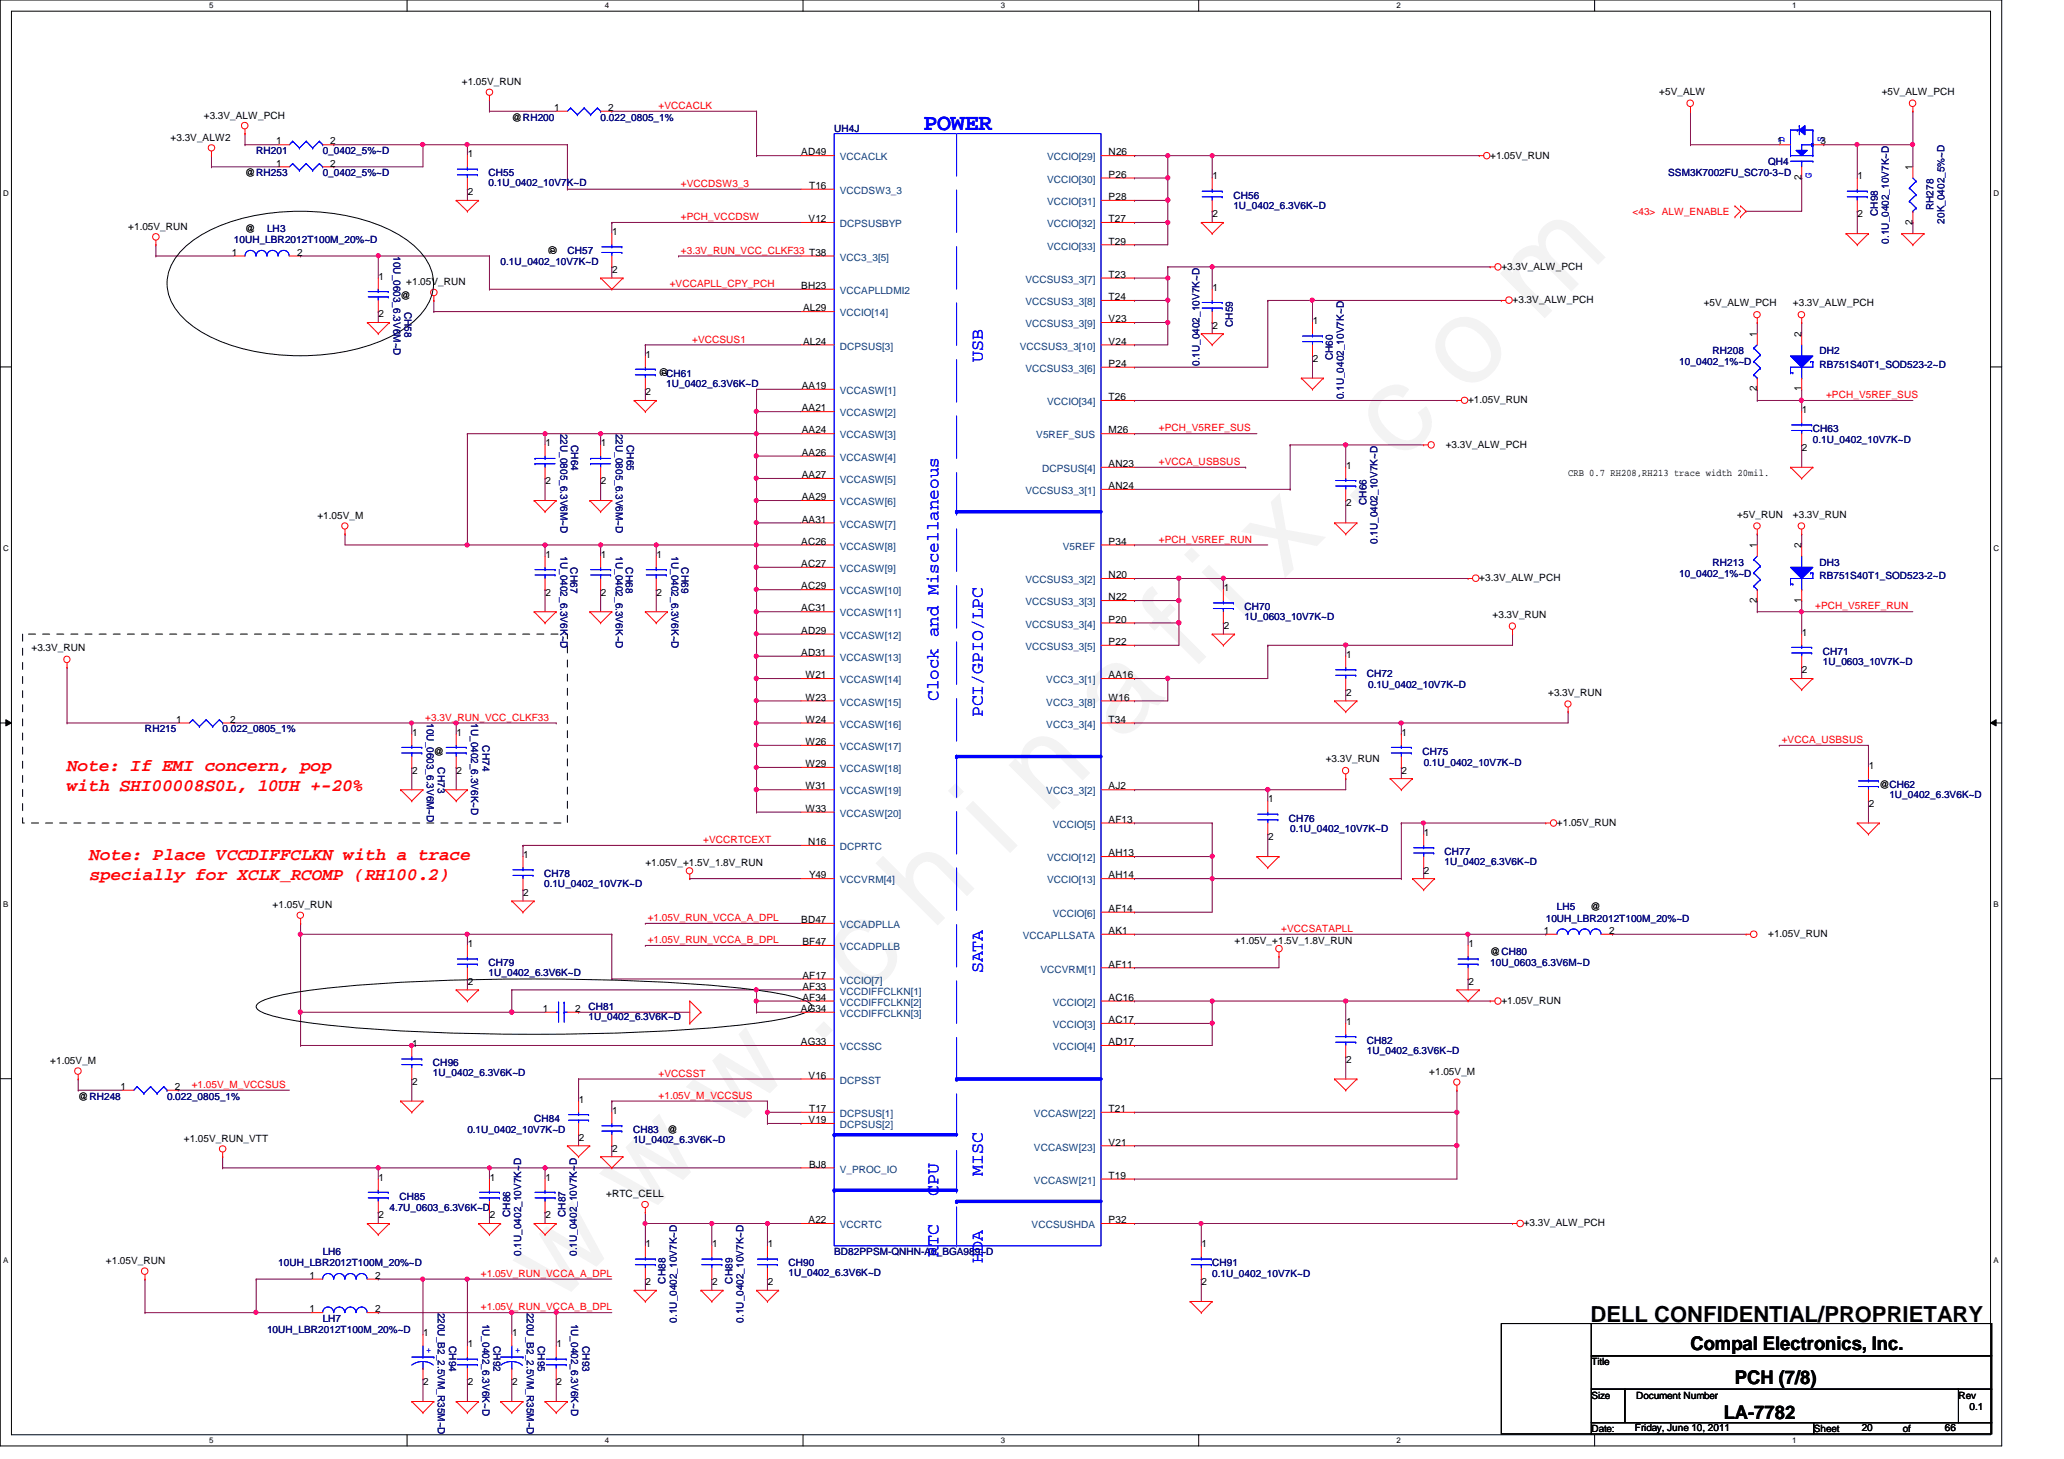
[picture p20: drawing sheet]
<svg xmlns="http://www.w3.org/2000/svg" width="297mm" height="210mm" viewBox="0 0 297 210" stroke-linecap="round" stroke-linejoin="round" font-family="sans-serif">
<defs><g id="words">
<text font-size="17.6" fill="#f0f" x="80.1" y="188" transform="rotate(-45 80.1 188)">w w w . c h i n a f i x . c o m</text>
<text font-size="3.3" fill="#00f" x="132.9" y="18.8">POWER</text>
<text font-size="3.2" x="228.9" y="190.2">DELL CONFIDENTIAL/PROPRIETARY</text>
<g font-size="2.7">
<text x="243.3" y="194.3">Compal Electronics, Inc.</text>
<text x="249.7" y="199.1">PCH (7/8)</text>
<text x="248.1" y="204.2">LA-7782</text>
</g>
<g font-size="2.5" fill="#00f">
<text x="141.4" y="52" transform="rotate(-90 141.4 52)">USB</text>
<text x="135" y="100.8" transform="rotate(-90 135 100.8)">Clock and Miscellaneous</text>
<text x="141.4" y="103.2" transform="rotate(-90 141.4 103.2)">PCI/GPIO/LPC</text>
<text x="141.4" y="140" transform="rotate(-90 141.4 140)">SATA</text>
<text x="135" y="172" transform="rotate(-90 135 172)">CPU</text>
<text x="141.4" y="169.2" transform="rotate(-90 141.4 169.2)">MISC</text>
<text x="135" y="180.8" transform="rotate(-90 135 180.8)">RTC</text>
<text x="141.4" y="181.7" transform="rotate(-90 141.4 181.7)">HDA</text>
</g>
<g font-size="2.5" fill="#f00">
<text x="9.6" y="111">Note: If EMI concern, pop</text>
<text x="9.6" y="113.8">with SHI00008S0L, 10UH +-20%</text>
<text x="12.9" y="123.7">Note: Place VCCDIFFCLKN with a trace</text>
<text x="12.9" y="126.6">specially for XCLK_RCOMP (RH100.2)</text>
</g>
<g font-size="1.4">
<text x="29.3" y="17.1">+3.3V_ALW_PCH</text>
<text x="66.5" y="12.2">+1.05V_RUN</text>
<text x="73.7" y="17.4">@RH200</text>
<text x="79.8" y="16">1</text>
<text x="87.5" y="16">2</text>
<text x="238.8" y="13.7">+5V_ALW</text>
<text x="270.8" y="13.7">+5V_ALW_PCH</text>
<text x="24.6" y="20.2">+3.3V_ALW2</text>
<text x="39.7" y="20.8">1</text>
<text x="39.7" y="24">1</text>
<text x="47.5" y="20.8">2</text>
<text x="47.5" y="24">2</text>
<text x="67.3" y="22.6">1</text>
<text x="115.3" y="22.4">AD49</text>
<text x="159.6" y="22.4">N26</text>
<text x="214.5" y="22.8">+1.05V_RUN</text>
<text x="255.8" y="20.8">1</text>
<text x="262" y="20.8">3</text>
<text x="35.3" y="25.4">@RH253</text>
<text x="67.3" y="28.1">2</text>
<text x="116.5" y="27.2">T16</text>
<text x="159.6" y="25.6">P26</text>
<text x="159.6" y="28.8">P28</text>
<text x="174.5" y="25.8">1</text>
<text x="259.2" y="25.9" transform="rotate(-90 259.2 25.9)">2</text>
<text x="267.3" y="25.8">1</text>
<text x="275.2" y="24.5" transform="rotate(-90 275.2 24.5)">1</text>
<text x="18.5" y="33.1">+1.05V_RUN</text>
<text x="35.3" y="33.4">@</text>
<text x="79" y="35.2" transform="rotate(90 79 35.2)">@</text>
<text x="88.1" y="33.8">1</text>
<text x="116.4" y="32">V12</text>
<text x="159.6" y="32">T27</text>
<text x="159.6" y="35.2">T29</text>
<text x="174.5" y="31.3">2</text>
<text x="267.3" y="31.3">2</text>
<text x="275.2" y="32.3" transform="rotate(-90 275.2 32.3)">2</text>
<text x="33.4" y="36.8">1</text>
<text x="42.8" y="36.8">2</text>
<text x="54.5" y="40.2">1</text>
<text x="58.5" y="41.1">+1.05V_RUN</text>
<text x="88.1" y="39.3">2</text>
<text x="115.3" y="41.6">BH23</text>
<text x="159.6" y="40">T23</text>
<text x="174.5" y="41.8">1</text>
<text x="216.1" y="38.8">+3.3V_ALW_PCH</text>
<text x="54.5" y="45.7">2</text>
<text x="57.7" y="43">@</text>
<text x="115.6" y="44.8">AL29</text>
<text x="159.6" y="46.4">V23</text>
<text x="159.6" y="43.2">T24</text>
<text x="174.5" y="47.3">2</text>
<text x="188.9" y="46.6">1</text>
<text x="217.7" y="43.6">+3.3V_ALW_PCH</text>
<text x="245.2" y="44.1">+5V_ALW_PCH</text>
<text x="258" y="44.1">+3.3V_ALW_PCH</text>
<text x="92.9" y="51.4">1</text>
<text x="95" y="52.8" transform="rotate(90 95 52.8)">@</text>
<text x="115.6" y="49.6">AL24</text>
<text x="159.6" y="52.8">P24</text>
<text x="159.6" y="49.6">V24</text>
<text x="188.9" y="52.1">2</text>
<text x="252.9" y="48.5" transform="rotate(-90 252.9 48.5)">1</text>
<text x="259.2" y="48.5" transform="rotate(-90 259.2 48.5)">2</text>
<text x="92.9" y="56.9">2</text>
<text x="115.4" y="56">AA19</text>
<text x="115.4" y="59.2">AA21</text>
<text x="159.6" y="57.6">T26</text>
<text x="211.3" y="58">+1.05V_RUN</text>
<text x="252.9" y="56.3" transform="rotate(-90 252.9 56.3)">2</text>
<text x="259.2" y="56.3" transform="rotate(-90 259.2 56.3)">1</text>
<text x="259.3" y="59.4">1</text>
<text x="78.5" y="64.2">1</text>
<text x="86.5" y="64.2">1</text>
<text x="115.4" y="62.4">AA24</text>
<text x="115.4" y="65.6">AA26</text>
<text x="159.6" y="62.4">M26</text>
<text x="208.1" y="64.4">+3.3V_ALW_PCH</text>
<text x="259.3" y="64.9">2</text>
<text x="78.5" y="69.7">2</text>
<text x="86.5" y="69.7">2</text>
<text x="115.4" y="68.8">AA27</text>
<text x="115.4" y="72">AA29</text>
<text x="159.6" y="67.2">AN23</text>
<text x="159.6" y="70.4">AN24</text>
<text x="193.7" y="67.4">1</text>
<text x="225.7" y="68.4">CRB 0.7 RH208,RH213 trace width 20mil.</text>
<text x="45.7" y="74.6">+1.05V_M</text>
<text x="115.4" y="75.2">AA31</text>
<text x="193.7" y="72.9">2</text>
<text x="250" y="74.5">+5V_RUN</text>
<text x="258" y="74.5">+3.3V_RUN</text>
<text x="78.5" y="80.2">1</text>
<text x="86.5" y="80.2">1</text>
<text x="94.5" y="80.2">1</text>
<text x="115.3" y="78.4">AC26</text>
<text x="115.3" y="81.6">AC27</text>
<text x="159.6" y="78.4">P34</text>
<text x="159.6" y="83.2">N20</text>
<text x="212.9" y="83.6">+3.3V_ALW_PCH</text>
<text x="252.9" y="78.9" transform="rotate(-90 252.9 78.9)">1</text>
<text x="259.2" y="78.9" transform="rotate(-90 259.2 78.9)">2</text>
<text x="78.5" y="85.7">2</text>
<text x="86.5" y="85.7">2</text>
<text x="94.5" y="85.7">2</text>
<text x="115.3" y="84.8">AC29</text>
<text x="115.3" y="88">AC31</text>
<text x="159.6" y="86.4">N22</text>
<text x="159.6" y="89.6">P20</text>
<text x="176.1" y="85">1</text>
<text x="214.8" y="88.9">+3.3V_RUN</text>
<text x="252.9" y="86.7" transform="rotate(-90 252.9 86.7)">2</text>
<text x="259.2" y="86.7" transform="rotate(-90 259.2 86.7)">1</text>
<text x="4.5" y="93.7">+3.3V_RUN</text>
<text x="115.3" y="91.2">AD29</text>
<text x="115.3" y="94.4">AD31</text>
<text x="159.6" y="92.8">P22</text>
<text x="176.1" y="90.5">2</text>
<text x="193.7" y="94.6">1</text>
<text x="259.3" y="91.4">1</text>
<text x="115.9" y="97.6">W21</text>
<text x="115.9" y="100.8">W23</text>
<text x="159.6" y="97.6">AA16</text>
<text x="159.6" y="100.8">W16</text>
<text x="193.7" y="100.1">2</text>
<text x="222.8" y="100.1">+3.3V_RUN</text>
<text x="259.3" y="96.9">2</text>
<text x="25.4" y="104">1</text>
<text x="33.1" y="104">2</text>
<text x="59.3" y="105.8">1</text>
<text x="65.7" y="105.8">1</text>
<text x="115.9" y="104">W24</text>
<text x="115.9" y="107.2">W26</text>
<text x="159.6" y="104">T34</text>
<text x="201.7" y="105.8">1</text>
<text x="59.3" y="111.3">2</text>
<text x="62.4" y="108.6">@</text>
<text x="65.7" y="111.3">2</text>
<text x="115.9" y="110.4">W29</text>
<text x="115.9" y="113.6">W31</text>
<text x="159.6" y="113.6">AJ2</text>
<text x="190.8" y="109.7">+3.3V_RUN</text>
<text x="201.7" y="111.3">2</text>
<text x="268.9" y="110.6">1</text>
<text x="270.5" y="113.4">@CH62</text>
<text x="115.9" y="116.8">W33</text>
<text x="159.6" y="118.4">AF13</text>
<text x="182.5" y="115.4">1</text>
<text x="224.1" y="118.8">+1.05V_RUN</text>
<text x="268.9" y="116.1">2</text>
<text x="75.3" y="123.4">1</text>
<text x="92.9" y="124.6">+1.05V_+1.5V_1.8V_RUN</text>
<text x="116.3" y="121.6">N16</text>
<text x="159.6" y="123.2">AH13</text>
<text x="182.5" y="120.9">2</text>
<text x="204.9" y="120.2">1</text>
<text x="204.9" y="125.7">2</text>
<text x="39.2" y="130.6">+1.05V_RUN</text>
<text x="75.3" y="128.9">2</text>
<text x="116.5" y="126.4">Y49</text>
<text x="159.6" y="126.4">AH14</text>
<text x="159.6" y="131.2">AF14</text>
<text x="228.9" y="131">@</text>
<text x="67.3" y="136.2">1</text>
<text x="115.3" y="132.8">BD47</text>
<text x="115.5" y="136">BF47</text>
<text x="159.6" y="134.4">AK1</text>
<text x="177.7" y="135.8">+1.05V_+1.5V_1.8V_RUN</text>
<text x="211.3" y="136.2">1</text>
<text x="214.5" y="137.4">@CH80</text>
<text x="222.2" y="134.4">1</text>
<text x="231.6" y="134.4">2</text>
<text x="254.5" y="134.8">+1.05V_RUN</text>
<text x="67.3" y="141.7">2</text>
<text x="115.5" y="142.4">AF33</text>
<text x="115.5" y="144">AF34</text>
<text x="115.5" y="140.8">AF17</text>
<text x="159.6" y="144">AC16</text>
<text x="159.6" y="139.2">AF11</text>
<text x="211.3" y="141.7">2</text>
<text x="78.1" y="145.6">1</text>
<text x="82.8" y="145.6">2</text>
<text x="115.3" y="145.6">AG34</text>
<text x="159.6" y="147.2">AC17</text>
<text x="193.7" y="147.4">1</text>
<text x="216.1" y="144.4">+1.05V_RUN</text>
<text x="7.2" y="153.1">+1.05V_M</text>
<text x="59.3" y="150.6">1</text>
<text x="115.3" y="150.4">AG33</text>
<text x="116.4" y="155.2">V16</text>
<text x="159.6" y="150.4">AD17</text>
<text x="193.7" y="152.9">2</text>
<text x="205.7" y="154.6">+1.05V_M</text>
<text x="11.3" y="158.2">@RH248</text>
<text x="17.4" y="156.8">1</text>
<text x="25.1" y="156.8">2</text>
<text x="59.3" y="156.1">2</text>
<text x="83.3" y="158.6">1</text>
<text x="88.1" y="160.2">1</text>
<text x="116.4" y="161.6">V19</text>
<text x="116.5" y="160">T17</text>
<text x="159.6" y="160">T21</text>
<text x="26.5" y="164.3">+1.05V_RUN_VTT</text>
<text x="83.3" y="164.1">2</text>
<text x="88.1" y="165.7">2</text>
<text x="96.1" y="163">@</text>
<text x="116.5" y="168">BJ8</text>
<text x="159.6" y="164.8">V21</text>
<text x="54.5" y="169.8">1</text>
<text x="70.5" y="169.8">1</text>
<text x="78.5" y="169.8">1</text>
<text x="87.2" y="172.3">+RTC_CELL</text>
<text x="159.6" y="169.6">T19</text>
<text x="54.5" y="175.3">2</text>
<text x="70.5" y="175.3">2</text>
<text x="78.5" y="175.3">2</text>
<text x="92.9" y="179.5">1</text>
<text x="102.5" y="179.5">1</text>
<text x="110.5" y="179.5">1</text>
<text x="116.4" y="176">A22</text>
<text x="159.6" y="176">P32</text>
<text x="172.9" y="179.5">1</text>
<text x="219.3" y="176.4">+3.3V_ALW_PCH</text>
<text x="15.2" y="181.9">+1.05V_RUN</text>
<text x="44.5" y="184">1</text>
<text x="54" y="184">2</text>
<text x="92.9" y="184.9">2</text>
<text x="102.5" y="184.9">2</text>
<text x="110.5" y="184.9">2</text>
<text x="172.9" y="184.9">2</text>
<text x="44.5" y="188.8">1</text>
<text x="54" y="188.8">2</text>
<text x="60.9" y="192.2">1</text>
<text x="67.3" y="193.8">1</text>
<text x="73.7" y="192.2">1</text>
<text x="80.1" y="193.8">1</text>
<text x="229" y="196.4">Title</text>
<text x="60.9" y="199.3">2</text>
<text x="67.3" y="199.3">2</text>
<text x="73.7" y="199.3">2</text>
<text x="80.1" y="199.3">2</text>
<text x="229" y="201.2">Size</text>
<text x="235.5" y="201.2">Document Number</text>
<text x="281.9" y="201.2">Rev</text>
<text x="283.5" y="202.8">0.1</text>
<text x="229" y="206">Date:</text>
<text x="235.3" y="205.9">Friday, June 10, 2011</text>
<text x="261" y="206">Sheet</text>
<text x="267.9" y="205.9">20</text>
<text x="273.9" y="206">of</text>
<text x="279.9" y="205.9">66</text>
</g>
<g font-size="1.4" fill="#000080">
<text x="86.4" y="17.4">0.022_0805_1%</text>
<text x="36.9" y="22.2">RH201</text>
<text x="46.4" y="22.2">0_0402_5%~D</text>
<text x="120.1" y="19">UH4J</text>
<text x="254.5" y="23.7">QH4</text>
<text x="46.4" y="25.4">0_0402_5%~D</text>
<text x="70.3" y="25.4">CH55</text>
<text x="70.3" y="26.8">0.1U_0402_10V7K~D</text>
<text x="177.5" y="28.6">CH56</text>
<text x="240.1" y="25.4">SSM3K7002FU_SC70-3~D</text>
<text x="33.7" y="35">10UH_LBR2012T100M_20%~D</text>
<text x="38.4" y="33.4">LH3</text>
<text x="177.5" y="30">1U_0402_6.3V6K~D</text>
<text x="270.3" y="31.1" transform="rotate(-90 270.3 31.1)">CH98</text>
<text x="271.8" y="35.1" transform="rotate(-90 271.8 35.1)">0.1U_0402_10V7K~D</text>
<text x="278.3" y="30.3" transform="rotate(-90 278.3 30.3)">RH278</text>
<text x="279.8" y="32.2" transform="rotate(-90 279.8 32.2)">20K_0402_5%~D</text>
<text x="56.6" y="36.8" transform="rotate(90 56.6 36.8)">10U_0603_6.3V6M~D</text>
<text x="72" y="38.2">0.1U_0402_10V7K~D</text>
<text x="81.7" y="36.6">CH57</text>
<text x="58.2" y="44.8" transform="rotate(90 58.2 44.8)">CH58</text>
<text x="177.4" y="47.1" transform="rotate(-90 177.4 47.1)">CH59</text>
<text x="172.6" y="52.7" transform="rotate(-90 172.6 52.7)">0.1U_0402_10V7K~D</text>
<text x="191.8" y="51.9" transform="rotate(-90 191.8 51.9)">CH60</text>
<text x="241.7" y="52.6">10_0402_1%~D</text>
<text x="246.5" y="51">RH208</text>
<text x="261.8" y="51">DH2</text>
<text x="261.8" y="52.9">RB751S40T1_SOD523-2~D</text>
<text x="95.9" y="54.2">CH61</text>
<text x="95.9" y="55.6">1U_0402_6.3V6K~D</text>
<text x="193.4" y="57.4" transform="rotate(-90 193.4 57.4)">0.1U_0402_10V7K~D</text>
<text x="80.6" y="62.4" transform="rotate(90 80.6 62.4)">22U_0805_6.3V6M~D</text>
<text x="82.2" y="64" transform="rotate(90 82.2 64)">CH64</text>
<text x="88.6" y="62.4" transform="rotate(90 88.6 62.4)">22U_0805_6.3V6M~D</text>
<text x="90.2" y="64" transform="rotate(90 90.2 64)">CH65</text>
<text x="260.9" y="62.2">CH63</text>
<text x="260.9" y="63.8">0.1U_0402_10V7K~D</text>
<text x="196.6" y="72.6" transform="rotate(-90 196.6 72.6)">CH66</text>
<text x="80.6" y="80" transform="rotate(90 80.6 80)">1U_0402_6.3V6K~D</text>
<text x="82.1" y="81.6" transform="rotate(90 82.1 81.6)">CH67</text>
<text x="88.6" y="80" transform="rotate(90 88.6 80)">1U_0402_6.3V6K~D</text>
<text x="90.1" y="81.6" transform="rotate(90 90.1 81.6)">CH68</text>
<text x="96.6" y="80" transform="rotate(90 96.6 80)">1U_0402_6.3V6K~D</text>
<text x="98.1" y="81.6" transform="rotate(90 98.1 81.6)">CH69</text>
<text x="198.2" y="78.3" transform="rotate(-90 198.2 78.3)">0.1U_0402_10V7K~D</text>
<text x="241.7" y="83">10_0402_1%~D</text>
<text x="246.5" y="81.4">RH213</text>
<text x="261.8" y="81.4">DH3</text>
<text x="261.8" y="83.3">RB751S40T1_SOD523-2~D</text>
<text x="179.1" y="87.8">CH70</text>
<text x="179.1" y="89.2">1U_0603_10V7K~D</text>
<text x="262.3" y="94.2">CH71</text>
<text x="262.3" y="95.6">1U_0603_10V7K~D</text>
<text x="196.7" y="97.4">CH72</text>
<text x="196.9" y="99">0.1U_0402_10V7K~D</text>
<text x="20.9" y="105.4">RH215</text>
<text x="32" y="105.4">0.022_0805_1%</text>
<text x="61.4" y="104" transform="rotate(90 61.4 104)">10U_0603_6.3V6M~D</text>
<text x="67.8" y="104" transform="rotate(90 67.8 104)">1U_0402_6.3V6K~D</text>
<text x="69.4" y="107.2" transform="rotate(90 69.4 107.2)">CH74</text>
<text x="63" y="110.4" transform="rotate(90 63 110.4)">CH73</text>
<text x="204.7" y="108.6">CH75</text>
<text x="204.9" y="110.2">0.1U_0402_10V7K~D</text>
<text x="185.5" y="118.2">CH76</text>
<text x="185.7" y="119.8">0.1U_0402_10V7K~D</text>
<text x="271.9" y="114.8">1U_0402_6.3V6K~D</text>
<text x="207.9" y="123">CH77</text>
<text x="207.9" y="124.4">1U_0402_6.3V6K~D</text>
<text x="78.3" y="126.2">CH78</text>
<text x="78.3" y="127.6">0.1U_0402_10V7K~D</text>
<text x="224.1" y="131">LH5</text>
<text x="222.5" y="132.6">10UH_LBR2012T100M_20%~D</text>
<text x="70.3" y="139">CH79</text>
<text x="70.3" y="140.4">1U_0402_6.3V6K~D</text>
<text x="214.5" y="139">10U_0603_6.3V6M~D</text>
<text x="84.7" y="145.4">CH81</text>
<text x="84.7" y="146.8">1U_0402_6.3V6K~D</text>
<text x="62.3" y="153.4">CH96</text>
<text x="62.3" y="154.8">1U_0402_6.3V6K~D</text>
<text x="196.7" y="150.2">CH82</text>
<text x="196.7" y="151.6">1U_0402_6.3V6K~D</text>
<text x="24" y="158.2">0.022_0805_1%</text>
<text x="76.9" y="161.4">CH84</text>
<text x="67.3" y="163">0.1U_0402_10V7K~D</text>
<text x="91.1" y="163">CH83</text>
<text x="91.1" y="164.4">1U_0402_6.3V6K~D</text>
<text x="57.5" y="172.6">CH85</text>
<text x="56" y="174.2">4.7U_0603_6.3V6K~D</text>
<text x="73.4" y="175.1" transform="rotate(-90 73.4 175.1)">CH86</text>
<text x="81.4" y="175.1" transform="rotate(-90 81.4 175.1)">CH87</text>
<text x="40" y="182.2">10UH_LBR2012T100M_20%~D</text>
<text x="46.4" y="180.6">LH6</text>
<text x="75" y="180.7" transform="rotate(-90 75 180.7)">0.1U_0402_10V7K~D</text>
<text x="83" y="180.7" transform="rotate(-90 83 180.7)">0.1U_0402_10V7K~D</text>
<text x="95.8" y="184.7" transform="rotate(-90 95.8 184.7)">CH88</text>
<text x="105.4" y="184.7" transform="rotate(-90 105.4 184.7)">CH89</text>
<text x="113.5" y="182.2">CH90</text>
<text x="113.5" y="183.6">1U_0402_6.3V6K~D</text>
<text x="120.1" y="180.6">BD82PPSM-QNHN-A0_BGA989~D</text>
<text x="174.5" y="182.2">CH91</text>
<text x="174.5" y="183.8">0.1U_0402_10V7K~D</text>
<text x="38.4" y="191.8">10UH_LBR2012T100M_20%~D</text>
<text x="46.4" y="190.2">LH7</text>
<text x="63" y="188.8" transform="rotate(90 63 188.8)">220U_B2_2.5VM_R35M~D</text>
<text x="69.4" y="190.4" transform="rotate(90 69.4 190.4)">1U_0402_6.3V6K~D</text>
<text x="75.8" y="188.8" transform="rotate(90 75.8 188.8)">220U_B2_2.5VM_R35M~D</text>
<text x="82.2" y="190.4" transform="rotate(90 82.2 190.4)">1U_0402_6.3V6K~D</text>
<text x="97.4" y="190.3" transform="rotate(-90 97.4 190.3)">0.1U_0402_10V7K~D</text>
<text x="107" y="190.3" transform="rotate(-90 107 190.3)">0.1U_0402_10V7K~D</text>
<text x="64.6" y="193.6" transform="rotate(90 64.6 193.6)">CH94</text>
<text x="71" y="193.6" transform="rotate(90 71 193.6)">CH92</text>
<text x="77.4" y="193.6" transform="rotate(90 77.4 193.6)">CH95</text>
<text x="83.8" y="193.6" transform="rotate(90 83.8 193.6)">CH93</text>
</g>
<g font-size="1.4" fill="#f00">
<text x="94.8" y="15.7">+VCCACLK</text>
<text x="98" y="26.9">+VCCDSW3_3</text>
<text x="98" y="31.7">+PCH_VCCDSW</text>
<text x="234.9" y="31">&lt;43&gt; ALW_ENABLE</text>
<text x="96.4" y="41.3">+VCCAPLL_CPY_PCH</text>
<text x="98" y="36.5">+3.3V_RUN_VCC_CLKF33 T38</text>
<text x="99.6" y="49.3">+VCCSUS1</text>
<text x="262.8" y="57.3">+PCH_V5REF_SUS</text>
<text x="166.8" y="62.1">+PCH_V5REF_SUS</text>
<text x="166.8" y="66.9">+VCCA_USBSUS</text>
<text x="166.8" y="78.1">+PCH_V5REF_RUN</text>
<text x="261.2" y="87.7">+PCH_V5REF_RUN</text>
<text x="61.2" y="103.7">+3.3V_RUN_VCC_CLKF33</text>
<text x="256.4" y="106.9">+VCCA_USBSUS</text>
<text x="101.2" y="121.3">+VCCRTCEXT</text>
<text x="93.2" y="132.5">+1.05V_RUN_VCCA_A_DPL</text>
<text x="93.2" y="135.7">+1.05V_RUN_VCCA_B_DPL</text>
<text x="184.4" y="134.1">+VCCSATAPLL</text>
<text x="94.8" y="154.9">+VCCSST</text>
<text x="27.6" y="156.5">+1.05V_M_VCCSUS</text>
<text x="94.8" y="158.1">+1.05V_M_VCCSUS</text>
<text x="69.2" y="183.7">+1.05V_RUN_VCCA_A_DPL</text>
<text x="69.2" y="188.5">+1.05V_RUN_VCCA_B_DPL</text>
</g>
<g font-size="1.4" fill="#004080">
<text x="120.9" y="23.1">VCCACLK</text>
<text x="150.7" y="23.1">VCCIO[29]</text>
<text x="120.9" y="27.9">VCCDSW3_3</text>
<text x="150.7" y="26.3">VCCIO[30]</text>
<text x="150.7" y="29.5">VCCIO[31]</text>
<text x="120.9" y="32.7">DCPSUSBYP</text>
<text x="150.7" y="32.7">VCCIO[32]</text>
<text x="150.7" y="35.9">VCCIO[33]</text>
<text x="120.9" y="37.5">VCC3_3[5]</text>
<text x="147.6" y="40.7">VCCSUS3_3[7]</text>
<text x="120.9" y="45.5">VCCIO[14]</text>
<text x="120.9" y="42.3">VCCAPLLDMI2</text>
<text x="147.6" y="47.1">VCCSUS3_3[9]</text>
<text x="147.6" y="43.9">VCCSUS3_3[8]</text>
<text x="120.9" y="50.3">DCPSUS[3]</text>
<text x="146.8" y="50.3">VCCSUS3_3[10]</text>
<text x="147.6" y="53.5">VCCSUS3_3[6]</text>
<text x="120.9" y="56.7">VCCASW[1]</text>
<text x="120.9" y="59.9">VCCASW[2]</text>
<text x="150.7" y="58.3">VCCIO[34]</text>
<text x="120.9" y="63.1">VCCASW[3]</text>
<text x="149.1" y="63.1">V5REF_SUS</text>
<text x="120.9" y="69.5">VCCASW[5]</text>
<text x="120.9" y="66.3">VCCASW[4]</text>
<text x="147.6" y="71.1">VCCSUS3_3[1]</text>
<text x="150" y="67.9">DCPSUS[4]</text>
<text x="120.9" y="72.7">VCCASW[6]</text>
<text x="120.9" y="75.9">VCCASW[7]</text>
<text x="120.9" y="79.1">VCCASW[8]</text>
<text x="120.9" y="82.3">VCCASW[9]</text>
<text x="147.6" y="83.9">VCCSUS3_3[2]</text>
<text x="152.9" y="79.1">V5REF</text>
<text x="120.9" y="85.5">VCCASW[10]</text>
<text x="120.9" y="88.7">VCCASW[11]</text>
<text x="147.6" y="87.1">VCCSUS3_3[3]</text>
<text x="120.9" y="91.9">VCCASW[12]</text>
<text x="120.9" y="95.1">VCCASW[13]</text>
<text x="147.6" y="90.3">VCCSUS3_3[4]</text>
<text x="147.6" y="93.5">VCCSUS3_3[5]</text>
<text x="120.9" y="98.3">VCCASW[14]</text>
<text x="120.9" y="101.5">VCCASW[15]</text>
<text x="150.6" y="98.3">VCC3_3[1]</text>
<text x="150.6" y="101.5">VCC3_3[8]</text>
<text x="120.9" y="104.7">VCCASW[16]</text>
<text x="120.9" y="107.9">VCCASW[17]</text>
<text x="150.6" y="104.7">VCC3_3[4]</text>
<text x="120.9" y="111.1">VCCASW[18]</text>
<text x="120.9" y="114.3">VCCASW[19]</text>
<text x="120.9" y="117.5">VCCASW[20]</text>
<text x="150.6" y="114.3">VCC3_3[2]</text>
<text x="151.5" y="119.1">VCCIO[5]</text>
<text x="120.9" y="122.3">DCPRTC</text>
<text x="150.7" y="123.9">VCCIO[12]</text>
<text x="120.9" y="127.1">VCCVRM[4]</text>
<text x="150.7" y="127.1">VCCIO[13]</text>
<text x="151.5" y="131.9">VCCIO[6]</text>
<text x="120.9" y="136.7">VCCADPLLB</text>
<text x="120.9" y="133.5">VCCADPLLA</text>
<text x="147.2" y="135.1">VCCAPLLSATA</text>
<text x="120.9" y="143.1">VCCDIFFCLKN[1]</text>
<text x="120.9" y="141.5">VCCIO[7]</text>
<text x="149.7" y="139.9">VCCVRM[1]</text>
<text x="120.9" y="144.7">VCCDIFFCLKN[2]</text>
<text x="120.9" y="146.3">VCCDIFFCLKN[3]</text>
<text x="151.5" y="144.7">VCCIO[2]</text>
<text x="151.5" y="147.9">VCCIO[3]</text>
<text x="120.9" y="151.1">VCCSSC</text>
<text x="120.9" y="155.9">DCPSST</text>
<text x="151.5" y="151.1">VCCIO[4]</text>
<text x="120.9" y="160.7">DCPSUS[1]</text>
<text x="148.8" y="160.7">VCCASW[22]</text>
<text x="120.9" y="162.3">DCPSUS[2]</text>
<text x="148.8" y="165.5">VCCASW[23]</text>
<text x="120.9" y="168.7">V_PROC_IO</text>
<text x="148.8" y="170.3">VCCASW[21]</text>
<text x="120.9" y="176.7">VCCRTC</text>
<text x="148.5" y="176.7">VCCSUSHDA</text>
</g>
<g font-size="1.4" fill="#00f">
<text x="256.8" y="20.5" transform="rotate(-90 256.8 20.5)">D</text>
<text x="262.4" y="20.5" transform="rotate(-90 262.4 20.5)">S</text>
<text x="260.7" y="25.6" transform="rotate(-90 260.7 25.6)">G</text>
<text x="61.3" y="194.6">+</text>
<text x="74.1" y="194.6">+</text>
</g>
<g font-size="1.1">
<text x="30.1" y="1.1">5</text>
<text x="87" y="1.1">4</text>
<text x="144" y="1.1">3</text>
<text x="201" y="1.1">2</text>
<text x="257.9" y="1.1">1</text>
<text x=".5" y="28.2">D</text>
<text x="286.9" y="28.2">D</text>
<text x=".5" y="79.3">C</text>
<text x="286.9" y="79.3">C</text>
<text x=".5" y="130.6">B</text>
<text x="286.9" y="130.6">B</text>
<text x=".5" y="181.7">A</text>
<text x="286.9" y="181.7">A</text>
<text x="30.1" y="207.6">5</text>
<text x="87" y="207.6">4</text>
<text x="144" y="207.6">3</text>
<text x="201" y="207.6">2</text>
<text x="257.9" y="207.6">1</text>
</g>
</g></defs>
<path d="M0 0h288.1v208h-288.1zM1.6 1.6h284.9v204.8h-284.9z" fill="none" stroke="#000" stroke-width=".14"/>
<g fill="#fff">
<path d="M30.1 .2h.6v1.2h-.6z"/>
<path d="M30.1 206.6h.6v1.2h-.6z"/>
</g>
<path d="M58.6 0v1.6M58.6 206.4v1.6" fill="none" stroke="#000" stroke-width=".14"/>
<g fill="#fff">
<path d="M87 .2h.6v1.2h-.6z"/>
<path d="M87 206.6h.6v1.2h-.6z"/>
</g>
<path d="M115.6 0v1.6M115.6 206.4v1.6" fill="none" stroke="#000" stroke-width=".14"/>
<g fill="#fff">
<path d="M144 .2h.6v1.2h-.6z"/>
<path d="M144 206.6h.6v1.2h-.6z"/>
</g>
<path d="M172.5 0v1.6M172.5 206.4v1.6" fill="none" stroke="#000" stroke-width=".14"/>
<g fill="#fff">
<path d="M201 .2h.5v1.2h-.5z"/>
<path d="M201 206.6h.5v1.2h-.5z"/>
</g>
<path d="M229.5 0v1.6M229.5 206.4v1.6" fill="none" stroke="#000" stroke-width=".14"/>
<g fill="#fff">
<path d="M257.9 .2h.6v1.2h-.6z"/>
<path d="M257.9 206.6h.6v1.2h-.6z"/>
<path d="M.5 27.2h.7v1.2h-.7z"/>
<path d="M286.9 27.2h.8v1.2h-.8z"/>
<path d="M.5 78.4h.7v1.1h-.7z"/>
<path d="M286.9 78.4h.8v1.1h-.8z"/>
</g>
<path d="M0 52.8h1.6M286.5 52.8h1.6" fill="none" stroke="#000" stroke-width=".14"/>
<g fill="#fff">
<path d="M.5 129.6h.7v1.2h-.7z"/>
<path d="M286.9 129.6h.7v1.2h-.7z"/>
</g>
<path d="M0 104h1.6M.8 103.5l.8 .5-.8 .4zM286.5 104l.8-.5v.9zM286.5 104h1.6" fill="none" stroke="#000" stroke-width=".14"/>
<path d="M.8 103.5l.8 .5-.8 .4zM286.5 104l.8-.5v.9z" fill="#000"/>
<g fill="#fff">
<path d="M.5 180.8h.7v1.1h-.7z"/>
<path d="M286.9 180.8h.7v1.1h-.7z"/>
</g>
<path d="M0 155.2h1.6M286.5 155.2h1.6" fill="none" stroke="#000" stroke-width=".14"/>
<path d="M252.9 88h.1M252.9 88h6.4M259.3 86.4h.1M259.3 88h.1M259.3 86.4v4.8" fill="none" stroke="#800040" stroke-width=".14"/>
<circle cx="259.2" cy="88" r=".3" fill="#f0f"/>
<circle cx="259.2" cy="88" r=".3" fill="none" stroke="#f0f" stroke-width=".14"/>
<g fill="none" stroke="#800040" stroke-width=".14">
<path d="M252.9 57.6h.1M252.9 56h.1M252.9 46.4h.1M252.9 46.4v1.6M252.9 56v1.6M252.9 57.6h22.4M259.3 57.6h.1M259.3 56h.1M259.3 46.4h.1M259.3 46.4v1.6M259.3 56v3.2M252.9 76.8h.1"/>
<path d="M252.9 76.8v1.6M259.3 76.8h.1M259.3 64h.1M259.3 64v3.2M259.3 76.8v1.6M252.9 86.4h.1M252.9 86.4v1.6M259.3 88h.1M259.3 96h.1M259.3 88h16M259.3 96v1.6"/>
</g>
<circle cx="259.2" cy="57.6" r=".31" fill="#f0f"/>
<circle cx="259.2" cy="57.6" r=".31" fill="none" stroke="#f0f" stroke-width=".14"/>
<path d="M251.3 30.4h.1M259.3 25.6h.1M259.3 25.6v4.8h-8M267.3 30.4h.1M267.3 20.8h.1M267.3 20.8v4.8M267.3 30.4v3.2" fill="none" stroke="#800040" stroke-width=".14"/>
<circle cx="267.2" cy="20.8" r=".3" fill="#f0f"/>
<circle cx="267.2" cy="20.8" r=".3" fill="none" stroke="#f0f" stroke-width=".14"/>
<path d="M262.5 20.8h.1M262.5 20.8h12.8M275.3 20.8h.1M275.3 32h.1M275.3 20.8v3.2M275.3 32v1.6" fill="none" stroke="#800040" stroke-width=".14"/>
<circle cx="275.2" cy="20.8" r=".3" fill="#f0f"/>
<circle cx="275.2" cy="20.8" r=".3" fill="none" stroke="#f0f" stroke-width=".14"/>
<path d="M243.3 20.8h.1M243.3 20.8h12.8M36.9 188.8h.1M36.9 188.8h8" fill="none" stroke="#800040" stroke-width=".14"/>
<circle cx="36.8" cy="188.8" r=".3" fill="#f0f"/>
<circle cx="36.8" cy="188.8" r=".3" fill="none" stroke="#f0f" stroke-width=".14"/>
<path d="M36.9 184h.1M36.9 184h8M67.3 184h.1M67.3 184h20.7" fill="none" stroke="#800040" stroke-width=".14"/>
<circle cx="67.2" cy="184" r=".3" fill="#f0f"/>
<circle cx="67.2" cy="184" r=".3" fill="none" stroke="#f0f" stroke-width=".14"/>
<path d="M54.4 184h.1M54.4 188.8h.1M54.4 184h12.9M54.4 188.8h19.3M60.9 198.4h.1M60.9 184h.1M60.9 184v8M60.9 198.4v3.2M67.3 184h.1M67.3 184v9.6M73.7 198.4h.1M73.7 198.4v3.2" fill="none" stroke="#800040" stroke-width=".14"/>
<circle cx="60.8" cy="184" r=".3" fill="#f0f"/>
<circle cx="60.8" cy="184" r=".3" fill="none" stroke="#f0f" stroke-width=".14"/>
<path d="M168.1 22.4h.1M168.1 22.4h6.4M67.3 198.4h.1M67.3 198.4v3.2M80 198.4h.1M80 198.4v3.2" fill="none" stroke="#800040" stroke-width=".14"/>
<circle cx="168.1" cy="22.4" r=".3" fill="#f0f"/>
<circle cx="168.1" cy="22.4" r=".3" fill="none" stroke="#f0f" stroke-width=".14"/>
<path d="M163.3 22.4h.1M163.3 22.4h4.8M174.5 22.4h.1M174.5 22.4h38.4M163.3 57.6h46.4" fill="none" stroke="#800040" stroke-width=".14"/>
<circle cx="174.5" cy="22.4" r=".3" fill="#f0f"/>
<circle cx="174.5" cy="22.4" r=".3" fill="none" stroke="#f0f" stroke-width=".14"/>
<g fill="none" stroke="#800040" stroke-width=".14">
<path d="M43.3 36.8h.1M43.3 36.8h11.1M67.3 20.8h.1M67.3 27.2h.1M67.3 20.8v1.6M67.3 27.2v1.6M168.1 22.4h.1M168.1 22.4v3.2M174.5 22.4h.1M174.5 22.4v3.2M174.5 38.4h40M67.3 78.4h.1"/>
<path d="M67.3 78.4h11.1M176.1 83.2h35.2M65.7 110.4h.1M65.7 110.4v3.2M163.3 104h38.4M256.1 107.2h.1M256.1 107.2h12.8M268.9 107.2h.1M268.9 115.2h.1M268.9 107.2v3.2M268.9 115.2v3.2M163.3 134.4h48"/>
<path d="M232.1 134.4h19.2M163.3 160h46.4M163.3 164.8h46.4M163.3 169.6h46.4M172.9 176h44.8"/>
</g>
<circle cx="67.2" cy="78.4" r=".3" fill="#f0f"/>
<circle cx="67.2" cy="78.4" r=".3" fill="none" stroke="#f0f" stroke-width=".14"/>
<path d="M54.4 36.8h.1M54.4 36.8v3.2M81.7 27.2h33.6M49.7 76.8h.1M49.7 76.8v1.6M67.3 62.4h.1M67.3 62.4h11.1M33.7 104h.1M33.7 104h32M59.3 104h.1" fill="none" stroke="#800040" stroke-width=".14"/>
<circle cx="59.2" cy="104" r=".3" fill="#f0f"/>
<circle cx="59.2" cy="104" r=".3" fill="none" stroke="#f0f" stroke-width=".14"/>
<path d="M65.7 104h.1M65.7 104v1.6" fill="none" stroke="#800040" stroke-width=".14"/>
<circle cx="65.6" cy="104" r=".31" fill="#f0f"/>
<circle cx="65.6" cy="104" r=".31" fill="none" stroke="#f0f" stroke-width=".14"/>
<path d="M35.3 20.8h.1M35.3 20.8h4.7M67.3 20.8h.1M67.3 20.8h14.4M49.7 78.4h17.6M67.3 62.4h.1M67.3 78.4h.1M67.3 62.4v16" fill="none" stroke="#800040" stroke-width=".14"/>
<circle cx="67.2" cy="20.8" r=".3" fill="#f0f"/>
<circle cx="67.2" cy="20.8" r=".3" fill="none" stroke="#f0f" stroke-width=".14"/>
<path d="M35.3 19.2h.1M35.3 19.2v1.6M54.4 36.8h.1M54.4 36.8h16M54.4 44.8h.1M54.4 44.8v1.6" fill="none" stroke="#800040" stroke-width=".14"/>
<circle cx="54.4" cy="36.8" r=".3" fill="#f0f"/>
<circle cx="54.4" cy="36.8" r=".3" fill="none" stroke="#f0f" stroke-width=".14"/>
<g fill="none" stroke="#800040" stroke-width=".14">
<path d="M70.4 16h.1M70.4 14.4h.1M70.4 16h9.6M70.4 14.4v1.6M88 16h.1M88 16h20.9M108.9 16h.1M108.9 16v6.4M22.4 36.8h.1M22.4 35.2h.1M22.4 36.8h11.3M22.4 35.2v1.6"/>
<path d="M60.9 20.8h.1M60.9 20.8h6.4M81.7 20.8h.1M81.7 20.8v6.4M108.9 22.4h.1M108.9 22.4h6.4M62.4 43.2h.1M62.4 44.8h.1M62.4 43.2v1.6M62.4 44.8h52.9M70.4 41.6h44.9M9.6 96h.1"/>
<path d="M9.6 96v8M9.6 104h.1M9.6 104h16.1M59.3 104h.1M59.3 110.4h.1M59.3 104v1.6M59.3 110.4v3.2"/>
</g>
<circle cx="60.8" cy="20.8" r=".3" fill="#f0f"/>
<circle cx="60.8" cy="20.8" r=".3" fill="none" stroke="#f0f" stroke-width=".14"/>
<path d="M75.3 121.6h40M83.3 155.2h32M54.4 174.4h.1M54.4 168h.1M54.4 168h16M54.4 174.4v1.6M78.4 168h36.9" fill="none" stroke="#800040" stroke-width=".14"/>
<circle cx="54.4" cy="168" r=".3" fill="#f0f"/>
<circle cx="54.4" cy="168" r=".3" fill="none" stroke="#f0f" stroke-width=".14"/>
<path d="M43.3 132.8h.1M43.3 132.8v1.6M43.3 145.6h.1M43.3 145.6v4.8M32 168h.1M32 166.4h.1M32 168h22.4M32 166.4v1.6M54.4 168h.1M54.4 168v1.6" fill="none" stroke="#800040" stroke-width=".14"/>
<circle cx="43.2" cy="145.6" r=".31" fill="#f0f"/>
<circle cx="43.2" cy="145.6" r=".31" fill="none" stroke="#f0f" stroke-width=".14"/>
<path d="M43.3 134.4h.1M43.3 134.4h24M59.3 155.2h.1M59.3 150.4h.1M59.3 155.2v3.2M59.3 150.4h56" fill="none" stroke="#800040" stroke-width=".14"/>
<circle cx="59.2" cy="150.4" r=".3" fill="#f0f"/>
<circle cx="59.2" cy="150.4" r=".3" fill="none" stroke="#f0f" stroke-width=".14"/>
<path d="M67.3 134.4h.1M67.3 134.4h20.7" fill="none" stroke="#800040" stroke-width=".14"/>
<circle cx="67.2" cy="134.4" r=".3" fill="#f0f"/>
<circle cx="67.2" cy="134.4" r=".3" fill="none" stroke="#f0f" stroke-width=".14"/>
<path d="M43.3 134.4h.1M43.3 134.4v11.2M67.3 134.4h.1M67.3 134.4v1.6M67.3 140.8h.1M67.3 140.8v1.6" fill="none" stroke="#800040" stroke-width=".14"/>
<circle cx="43.2" cy="134.4" r=".3" fill="#f0f"/>
<circle cx="43.2" cy="134.4" r=".3" fill="none" stroke="#f0f" stroke-width=".14"/>
<g fill="none" stroke="#800040" stroke-width=".14">
<path d="M243.3 16h.1M243.3 16v4.8M275.3 16h.1M275.3 16v4.8M30.4 24h.1M30.4 22.4h.1M30.4 24h9.6M30.4 22.4v1.6M48 24h.1M48 20.8h.1M48 20.8h12.9M60.9 20.8h.1"/>
<path d="M60.9 20.8v3.2h-12.9M65.7 104h14.3M11.3 155.2h.1M11.3 156.8h.1M11.3 155.2v1.6M11.3 156.8h6.3M25.7 156.8h.1M25.7 156.8h16M43.3 145.6h.1M43.3 150.4h.1M43.3 145.6h30.4M43.3 150.4h16"/>
<path d="M73.7 142.4h35.2M20.9 184h.1M20.9 188.8h.1M20.9 184v4.8M20.9 188.8h16M36.9 188.8h.1M36.9 184v4.8"/>
</g>
<g fill="none" stroke="#f00" stroke-width=".14">
<path d="M35.3 19.2h.1M35.3 18.6v.6M70.4 14.4h.1M70.4 13.8v.6M243.3 16h.1M243.3 15.4v.6M275.3 16h.1M275.3 15.4v.6M22.4 35.2h.1M22.4 34.6v.6M30.4 22.4h.1M30.4 21.8v.6"/>
<path d="M40 20.8h1.7M46.4 20.8h1.6M65.7 28.8h.1M65.7 28.8h3.2l-1.6 1.6M65.7 28.8l1.6 1.6M67.3 30.4h.1M212.9 22.4h.1M212.9 22.4h.6M249.7 31.2h.1M249.7 29.6h.1M249.7 29.6l.8 .8-.8 .8M250.5 29.6h.1"/>
<path d="M250.5 31.2h.1M250.5 29.6l.8 .8-.8 .8M265.7 33.6h.1M265.7 33.6h3.2M265.7 33.6l1.6 1.6M267.3 35.2h.1M267.3 25.6v1.6M267.3 28.8v1.6M268.9 33.6h.1M268.9 33.6l-1.6 1.6M273.7 33.6h.1M273.7 33.6h3.2"/>
<path d="M273.7 33.6l1.6 1.6M275.3 35.2h.1M275.3 24v1.6M275.3 30.4v1.6M276.9 33.6h.1M276.9 33.6l-1.6 1.6M52.9 46.4h.1M52.9 46.4h3.1M52.9 46.4l1.5 1.6M54.4 48h.1M54.4 40v1.6M54.4 43.2v1.6"/>
<path d="M56 46.4h.1M56 46.4l-1.6 1.6M62.4 43.2h.1M62.4 42.6v.6M252.9 46.4h.1M252.9 45.8v.6M259.3 46.4h.1M259.3 45.8v.6M49.7 76.8h.1M49.7 76.2v.6M252.9 76.8h.1M252.9 76.2v.6"/>
<path d="M257.7 67.2h.1M257.7 67.2h3.2M257.7 67.2l1.6 1.6M259.3 76.8h.1M259.3 68.8h.1M259.3 76.2v.6M260.9 67.2h.1M260.9 67.2l-1.6 1.6M9.6 96h.1M9.6 95.4v.6M257.7 97.6h.1M257.7 97.6h3.2"/>
<path d="M257.7 97.6l1.6 1.6M259.3 99.2h.1M260.9 97.6h.1M260.9 97.6l-1.6 1.6M57.7 113.6h.1M57.7 113.6h3.2M57.7 113.6l1.6 1.6M59.3 115.2h.1M59.3 105.6v1.6M59.3 108.8v1.6M60.9 113.6h.1M60.9 113.6l-1.6 1.6"/>
<path d="M64 113.6h.1M64 113.6h3.3M64 113.6l1.7 1.6M65.7 115.2h.1M67.3 113.6h.1M67.3 113.6l-1.6 1.6M267.3 118.4h.1M267.3 118.4h3.2M267.3 118.4l1.6 1.6M268.9 110.4v1.6M268.9 113.6v1.6M270.5 118.4h.1"/>
<path d="M270.5 118.4l-1.6 1.6M43.3 132.8h.1M43.3 132.2v.6M251.3 134.4h.1M251.3 134.4h.6M268.9 120h.1M11.3 155.2h.1M11.3 154.6v.6M57.7 158.4h.1M57.7 158.4h3.2M57.7 158.4l1.6 1.6M60.9 158.4h.1"/>
<path d="M60.9 158.4l-1.6 1.6M65.7 142.4h.1M65.7 142.4h3.2l-1.6 1.6M65.7 142.4l1.6 1.6M67.3 144h.1M32 166.4h.1M32 165.8v.6M52.9 176h.1M52.9 176h3.1M52.9 176l1.5 1.6M54.4 177.6h.1M54.4 169.6v1.6"/>
<path d="M54.4 172.8v1.6M56 176h.1M56 176l-1.6 1.6M59.3 160h.1M20.9 184h.1M20.9 183.4v.6M73.7 196.8v1.6M80 193.6v1.6M80 196.8v1.6M59.3 201.6h.1M59.3 201.6h3.1M59.3 201.6l1.6 1.6"/>
<path d="M60.9 203.2h.1M62.4 201.6h.1M62.4 201.6l-1.5 1.6M65.7 201.6h.1M65.7 201.6h3.2M65.7 201.6l1.6 1.6M67.3 203.2h.1M68.9 201.6h.1M68.9 201.6l-1.6 1.6M72 201.6h.1M72 201.6h3.3M72 201.6l1.7 1.6"/>
<path d="M73.7 203.2h.1M75.3 201.6h.1M75.3 201.6l-1.6 1.6M78.4 201.6h.1M78.4 201.6h3.3M78.4 201.6l1.6 1.6M80 203.2h.1M81.7 201.6h.1M81.7 201.6l-1.7 1.6"/>
<circle cx="35.2" cy="18.1" r=".47"/>
<circle cx="70.4" cy="13.3" r=".46"/>
<circle cx="243.2" cy="14.9" r=".47"/>
<circle cx="275.2" cy="14.9" r=".47"/>
<circle cx="22.4" cy="34.1" r=".47"/>
<circle cx="30.4" cy="21.3" r=".46"/>
<circle cx="214" cy="22.4" r=".46"/>
<circle cx="62.4" cy="42.1" r=".47"/>
<circle cx="252.9" cy="45.3" r=".46"/>
<circle cx="259.2" cy="45.3" r=".46"/>
<circle cx="49.6" cy="75.7" r=".45"/>
<circle cx="252.9" cy="75.7" r=".46"/>
<circle cx="259.2" cy="75.7" r=".46"/>
<circle cx="9.6" cy="94.9" r=".46"/>
<circle cx="43.2" cy="131.7" r=".46"/>
<circle cx="252.4" cy="134.4" r=".47"/>
<circle cx="11.2" cy="154.1" r=".47"/>
<circle cx="32" cy="165.3" r=".46"/>
<circle cx="20.8" cy="182.9" r=".47"/>
</g>
<path d="M26.3 35.8a20.9 20.9 0 0 1 11.2-4.9 32.7 32.7 0 0 1 17.9 1.9 12.9 12.9 0 0 1 6.1 4.9 6.4 6.4 0 0 1-1.4 8 20.9 20.9 0 0 1-11.2 5 32.5 32.5 0 0 1-17.9-1.9 12.9 12.9 0 0 1-6.1-4.9 6.4 6.4 0 0 1 1.4-8.1zM37 144.5a6.3 6.3 0 0 1 3-1.2 134.1 134.1 0 0 1 21.3-2.1 333.1 333.1 0 0 1 45.9 1l3.6 .5a19.9 19.9 0 0 1 5.5 1.5l.4 .3 .1 .3-.1 .3a6.4 6.4 0 0 1-3 1.3 135.5 135.5 0 0 1-21.3 2.1 328.6 328.6 0 0 1-45.9-1.1l-3.7-.5a20.1 20.1 0 0 1-5.4-1.4l-.4-.4-.1-.3zM216.1 190.4h12.9v15.9h-12.9zM229 190.4h57.6v4.7h-57.6zM229 195.1h57.6v4.8h-57.6zM229 199.9h4.8v4.8h-4.8zM233.8 199.9h48.1v4.8h-48.1zM281.9 199.9h4.7v4.8h-4.7zM229 204.7h32v1.6h-32zM261 204.7h25.6v1.6h-25.6z" fill="none" stroke="#000" stroke-width=".14"/>
<path d="M3.3 91.2h78.4v27.2h-78.4z" fill="none" stroke="#000" stroke-width=".14" stroke-dasharray="1 1 1 1 1 1 1 1"/>
<g fill="none" stroke="#00f" stroke-width=".14">
<path d="M42.1 20.3h.1M42.1 20.3l-.4 .5M42.1 20.3l1 1M43.1 21.3h.1M44.1 20.3h.1M44.1 20.3l-1 1M44.1 20.3l.9 1M45 21.3h.1M46 20.3h.1M46 20.3l-1 1M46 20.3l.4 .5M46.4 20.8h.1"/>
<path d="M265.8 28.3h2.9M265.8 27.5h2.9M267.3 27.5h.1M267.3 28.3h.1M267.3 27.2v.3M267.3 28.3v.5M268.7 28.3h.1M268.7 27.5h.1M274.8 27.1h.1M274.8 29h.1M274.8 27.1l1 .9M274.8 29l1 .9"/>
<path d="M275.3 30.4h.1M275.3 25.6l.5 .5M275.8 26.1h.1M275.8 28h.1M275.8 29.9h.1M275.8 26.1l-1 1M275.8 28l-1 1M275.8 29.9l-.5 .5M53 42.7h2.9M53 42h2.9M54.4 42h.1M54.4 42.7h.1"/>
<path d="M54.4 41.6v.4M54.4 42.7v.5M55.9 42.7h.1M55.9 42h.1M57.8 108.3h2.9M57.8 107.5h2.9M59.3 107.5h.1M59.3 108.3h.1M59.3 107.2v.3M59.3 108.3v.5M60.7 108.3h.1M60.7 107.5h.1"/>
<path d="M267.5 113.2h2.8M267.5 112.4h2.8M268.9 112.4h.1M268.9 113.2h.1M268.9 112v.4M268.9 113.2v.4M270.3 113.2h.1M270.3 112.4h.1M53 172.3h2.9M53 171.5h2.9M54.4 171.5h.1M54.4 172.3h.1"/>
<path d="M54.4 171.2v.3M54.4 172.3v.5M55.9 172.3h.1M55.9 171.5h.1M72 195.2h3.3M73.7 195.2h.1M73.7 195.9a2.26 2.26 0 0 1 1.5 .5M73.7 195.9h-.1a2.45 2.45 0 0 0-1.5 .5M73.7 196.8h.1M73.7 193.6v1.6M73.7 195.9v.9M75.3 195.2h.1"/>
<path d="M78.6 196.3h2.9M78.6 195.5h2.9M80 195.5h.1M80 196.3h.1M80 195.2v.3M80 196.3v.5M81.5 196.3h.1M81.5 195.5h.1"/>
</g>
<path d="M258.5 21.6h1.6l-.8 .8z" fill="#00f"/>
<path d="M258.5 21.6h1.6l-.8 .8z" fill="none" stroke="#00f" stroke-width=".14"/>
<path d="M258.9 18.7l.9-.6v1.3z" fill="#00f"/>
<g fill="none" stroke="#00f" stroke-width=".14">
<path d="M257.7 18.7h.1M257.7 18.7v3.7M257.7 18.7h1.2M258.7 18.7h.1M258.9 18.7l.9-.6v1.3zM258.9 18.1h.1M258.9 18.1v1.3M259.8 18.7h.1M259.8 18.7h1.1M260.9 18.7h.1M260.9 18.7v3.7M257.7 22.4h.1"/>
<path d="M257.7 22.4h3.2M257.7 23.2h3.2M259.3 20.8h.1M259.3 21.6h.1M259.3 23.2h.1M259.3 20.8h1.6M259.3 20.8v.8M259.3 23.2v.8M260.7 21h.1M260.7 20.7h.1M260.7 21h.2M260.7 20.7v.3"/>
<path d="M260.7 20.7h.2M260.9 22.4h.1M260.9 20.8h.1M260.9 23.2h.1M260.9 20.7h.1"/>
</g>
<path d="M258.5 21.6h1.6l-.8 .8z" fill="#00f"/>
<path d="M258.5 21.6h1.6l-.8 .8z" fill="none" stroke="#00f" stroke-width=".14"/>
<path d="M258.9 18.7l.9-.6v1.3z" fill="#00f"/>
<g fill="none" stroke="#00f" stroke-width=".14">
<path d="M257.7 18.7h.1M257.7 18.7v3.7M257.7 18.7h1.2M258.7 18.7h.1M258.9 18.7l.9-.6v1.3zM258.9 18.1h.1M258.9 18.1v1.3M259.8 18.7h.1M259.8 18.7h1.1M260.9 18.7h.1M260.9 18.7v3.7M257.7 22.4h.1"/>
<path d="M257.7 22.4h3.2M257.7 23.2h3.2M259.3 20.8h.1M259.3 21.6h.1M259.3 23.2h.1M259.3 20.8h1.6M259.3 20.8v.8M259.3 23.2v.8M260.7 21h.1M260.7 20.7h.1M260.7 21h.2M260.7 20.7v.3"/>
<path d="M260.7 20.7h.2M260.9 22.4h.1M260.9 20.8h.1M260.9 23.2h.1M260.9 20.7h.1"/>
</g>
<path d="M256.1 20.8h1.6M259.3 24v1.6M260.9 20.8h1.6" fill="none" stroke="#f00" stroke-width=".14"/>
<path d="M257.7 51.2h3.2l-1.6 1.6z" fill="#00f"/>
<g fill="none" stroke="#00f" stroke-width=".14">
<path d="M257.7 51.2h3.2l-1.6 1.6zM257.7 52.8h.1M257.7 53.6h.1M257.7 52.8v.8M257.7 53.6h.3M258 53.6h.1M259.3 51.2h.1M259.3 54.4h.1M259.3 49.6v1.6M259.3 52.8v1.6M260.6 52h.1M260.6 52h.3"/>
<path d="M260.9 52h.1M260.9 52v.8h-3.2"/>
</g>
<path d="M257.7 51.2h3.2l-1.6 1.6z" fill="#00f"/>
<g fill="none" stroke="#00f" stroke-width=".14">
<path d="M82.1 15.5h.1M82.1 15.5l-.4 .5M82.1 15.5l1 1M83.1 16.5h.1M84.1 15.5h.1M84.1 15.5l-1 1M84.1 15.5l.9 1M85 16.5h.1M86 15.5h.1M86 15.5l-1 1M86 15.5l.4 .5M86.4 16h.1"/>
<path d="M120.1 19.2h38.4v160h-38.4zM35.3 36.8a.78 .78 0 0 1 .7-.8 .78 .78 0 0 1 .8 .8M36.9 36.8a.76 .76 0 0 1 .7-.8 .76 .76 0 0 1 .8 .8M38.4 36.8a.78 .78 0 0 1 .8-.8 .78 .78 0 0 1 .8 .8M40 36.8a.78 .78 0 0 1 .8-.8 .78 .78 0 0 1 .8 .8M42.1 23.5h.1M42.1 23.5l-.4 .5M42.1 23.5l1 1M43.1 24.5h.1M44.1 23.5h.1M44.1 23.5l-1 1M44.1 23.5l.9 1"/>
<path d="M45 24.5h.1M46 23.5h.1M46 23.5l-1 1M46 23.5l.4 .5M46.4 24h.1M65.8 25.1h2.9M65.8 24.3h2.9M67.3 24.3h.1M67.3 25.1h.1M67.3 24v.3M67.3 25.1v.5M252.4 50.1h.1"/>
<path d="M252.4 52h.1M252.4 53.9h.1M252.4 50.1l1 1M252.4 52l1 1M252.4 53.9l.5 .5M252.9 54.4h.1M252.9 49.6l-.5 .5M253.4 51.1h.1M253.4 53h.1M253.4 51.1l-1 .9M253.4 53l-1 .9M257.7 51.2h3.2l-1.6 1.6z"/>
<path d="M257.7 52.8h.1M257.7 53.6h.1M257.7 52.8v.8M257.7 53.6h.3M258 53.6h.1M259.3 51.2h.1M259.3 54.4h.1M259.3 49.6v1.6M259.3 52.8v1.6M260.6 52h.1M260.6 52h.3M260.9 52h.1"/>
<path d="M260.9 52v.8h-3.2M257.8 61.9h2.9M257.8 61.1h2.9M259.3 61.1h.1M259.3 61.9h.1M259.3 60.8v.3M259.3 61.9v.5M260.7 61.9h.1M260.7 61.1h.1M252.4 80.5h.1M252.4 82.4h.1M252.4 84.3h.1"/>
<path d="M252.4 80.5l1 .9M252.4 82.4l1 1M252.4 84.3l.5 .5M252.9 84.8h.1M252.9 80l-.5 .5M253.4 81.4h.1M253.4 83.4h.1M253.4 81.4l-1 1M253.4 83.4l-1 .9M27.7 103.5h.1M27.7 103.5l-.4 .5M27.7 103.5l1 1"/>
<path d="M28.7 104.5h.1M29.7 103.5h.1M29.7 103.5l-1 1M29.7 103.5l.9 1M30.6 104.5h.1M31.6 103.5h.1M31.6 103.5l-1 1M31.6 103.5l.4 .5M32 104h.1M64.2 108.3h2.9M64.2 107.5h2.9M65.7 107.5h.1"/>
<path d="M65.7 108.3h.1M65.7 107.2v.3M65.7 108.3v.5M67.1 108.3h.1M67.1 107.5h.1M65.8 138.7h2.9M65.8 138h2.9M67.3 138h.1M67.3 138.7h.1M67.3 137.6v.4M67.3 138.7v.5M19.7 156.3h.1"/>
<path d="M19.7 156.3l-.4 .5M19.7 156.3l1 1M20.7 157.3h.1M21.7 156.3h.1M21.7 156.3l-1 1M21.7 156.3l.9 1M22.6 157.3h.1M23.6 156.3h.1M23.6 156.3l-1 1M23.6 156.3l.4 .5M24 156.8h.1M57.8 153.2h2.9"/>
<path d="M57.8 152.4h2.9M59.3 152.4h.1M59.3 153.2h.1M59.3 152v.4M59.3 153.2v.4M60.7 153.2h.1M60.7 152.4h.1M46.4 184a.78 .78 0 0 1 .8-.8 .78 .78 0 0 1 .8 .8M46.4 188.8a.78 .78 0 0 1 .8-.8 .78 .78 0 0 1 .8 .8M48 184a.78 .78 0 0 1 .8-.8 .78 .78 0 0 1 .8 .8M48 188.8a.78 .78 0 0 1 .8-.8 .78 .78 0 0 1 .8 .8M49.7 184a.78 .78 0 0 1 .7-.8 .78 .78 0 0 1 .8 .8"/>
<path d="M49.7 188.8a.78 .78 0 0 1 .7-.8 .78 .78 0 0 1 .8 .8M51.3 184a.78 .78 0 0 1 .7-.8 .78 .78 0 0 1 .8 .8M51.3 188.8a.78 .78 0 0 1 .7-.8 .78 .78 0 0 1 .8 .8M59.3 195.2h3.1M60.9 195.2h.1M60.9 195.9a2.33 2.33 0 0 1 1.5 .5M60.9 195.9h-.1a2.57 2.57 0 0 0-1.5 .5M60.9 196.8h.1M60.9 193.6v1.6M60.9 195.9v.9M62.4 195.2h.1M65.8 196.3h2.9"/>
<path d="M65.8 195.5h2.9M67.3 195.5h.1M67.3 196.3h.1M67.3 195.2v.3M67.3 196.3v.5M68.7 196.3h.1M68.7 195.5h.1"/>
</g>
<g fill="none" stroke="#f00" stroke-width=".14">
<path d="M80 16h1.7M86.4 16h1.6M33.7 36.8h1.6M40 24h1.7M41.7 36.8h1.6M46.4 24h1.6M67.3 22.4v1.6M67.3 25.6v1.6M115.3 22.4h4.8M158.5 22.4h4.8M252.9 48v1.6M252.9 54.4v1.6"/>
<path d="M259.3 48v1.6M259.3 54.4v1.6M259.3 59.2v1.6M252.9 78.4v1.6M259.3 62.4v1.6M252.9 84.8v1.6M25.7 104h1.6M32 104h1.7M65.7 105.6v1.6M65.7 108.8v1.6M67.3 136v1.6M67.3 139.2v1.6"/>
<path d="M17.6 156.8h1.7M24 156.8h1.7M59.3 150.4v1.6M59.3 153.6v1.6M44.9 184h1.5M44.9 188.8h1.5M52.9 184h1.5M52.9 188.8h1.5M60.9 192v1.6M60.9 196.8v1.6M67.3 193.6v1.6M67.3 196.8v1.6"/>
</g>
<path d="M137.7 19.2v160" fill="none" stroke="#fff" stroke-width=".14" stroke-dasharray="6.1 2"/>
<path d="M137.7 19.2v160" fill="none" stroke="#00f" stroke-width=".14" stroke-dasharray="6.1 2"/>
<path d="M257.7 81.6h3.2l-1.6 1.6z" fill="#00f"/>
<g fill="none" stroke="#00f" stroke-width=".14">
<path d="M257.7 81.6h3.2l-1.6 1.6zM257.7 83.2h.1M257.7 84h.1M257.7 83.2v.8M257.7 84h.3M258 84h.1M259.3 81.6h.1M259.3 84.8h.1M259.3 80v1.6M259.3 83.2v1.6M260.6 82.4h.1M260.6 82.4h.3"/>
<path d="M260.9 82.4h.1M260.9 82.4v.8h-3.2"/>
</g>
<path d="M257.7 81.6h3.2l-1.6 1.6z" fill="#00f"/>
<g fill="none" stroke="#00f" stroke-width=".14">
<path d="M257.7 81.6h3.2l-1.6 1.6zM257.7 83.2h.1M257.7 84h.1M257.7 83.2v.8M257.7 84h.3M257.8 93.9h2.9M257.8 93.1h2.9M258 84h.1M259.3 81.6h.1M259.3 84.8h.1M259.3 93.1h.1M259.3 93.9h.1"/>
<path d="M259.3 80v1.6M259.3 83.2v1.6M259.3 92.8v.3M259.3 93.9v.5M260.6 82.4h.1M260.6 82.4h.3M260.7 93.9h.1M260.7 93.1h.1M260.9 82.4h.1M260.9 82.4v.8h-3.2"/>
</g>
<path d="M259.3 78.4v1.6M259.3 84.8v1.6M259.3 91.2v1.6M259.3 94.4v1.6" fill="none" stroke="#f00" stroke-width=".14"/>
<circle cx="259.2" cy="88" r=".3" fill="#f0f"/>
<circle cx="259.2" cy="88" r=".3" fill="none" stroke="#f0f" stroke-width=".14"/>
<circle cx="259.2" cy="57.6" r=".31" fill="#f0f"/>
<circle cx="259.2" cy="57.6" r=".31" fill="none" stroke="#f0f" stroke-width=".14"/>
<circle cx="267.2" cy="20.8" r=".3" fill="#f0f"/>
<circle cx="267.2" cy="20.8" r=".3" fill="none" stroke="#f0f" stroke-width=".14"/>
<circle cx="275.2" cy="20.8" r=".3" fill="#f0f"/>
<circle cx="275.2" cy="20.8" r=".3" fill="none" stroke="#f0f" stroke-width=".14"/>
<circle cx="36.8" cy="188.8" r=".3" fill="#f0f"/>
<circle cx="36.8" cy="188.8" r=".3" fill="none" stroke="#f0f" stroke-width=".14"/>
<circle cx="67.2" cy="184" r=".3" fill="#f0f"/>
<circle cx="67.2" cy="184" r=".3" fill="none" stroke="#f0f" stroke-width=".14"/>
<circle cx="60.8" cy="184" r=".3" fill="#f0f"/>
<circle cx="60.8" cy="184" r=".3" fill="none" stroke="#f0f" stroke-width=".14"/>
<circle cx="168.1" cy="22.4" r=".3" fill="#f0f"/>
<circle cx="168.1" cy="22.4" r=".3" fill="none" stroke="#f0f" stroke-width=".14"/>
<circle cx="174.5" cy="22.4" r=".3" fill="#f0f"/>
<circle cx="174.5" cy="22.4" r=".3" fill="none" stroke="#f0f" stroke-width=".14"/>
<circle cx="67.2" cy="78.4" r=".3" fill="#f0f"/>
<circle cx="67.2" cy="78.4" r=".3" fill="none" stroke="#f0f" stroke-width=".14"/>
<circle cx="59.2" cy="104" r=".3" fill="#f0f"/>
<circle cx="59.2" cy="104" r=".3" fill="none" stroke="#f0f" stroke-width=".14"/>
<circle cx="65.6" cy="104" r=".31" fill="#f0f"/>
<circle cx="65.6" cy="104" r=".31" fill="none" stroke="#f0f" stroke-width=".14"/>
<circle cx="67.2" cy="20.8" r=".3" fill="#f0f"/>
<circle cx="67.2" cy="20.8" r=".3" fill="none" stroke="#f0f" stroke-width=".14"/>
<circle cx="54.4" cy="36.8" r=".3" fill="#f0f"/>
<circle cx="54.4" cy="36.8" r=".3" fill="none" stroke="#f0f" stroke-width=".14"/>
<circle cx="60.8" cy="20.8" r=".3" fill="#f0f"/>
<circle cx="60.8" cy="20.8" r=".3" fill="none" stroke="#f0f" stroke-width=".14"/>
<circle cx="54.4" cy="168" r=".3" fill="#f0f"/>
<circle cx="54.4" cy="168" r=".3" fill="none" stroke="#f0f" stroke-width=".14"/>
<circle cx="43.2" cy="145.6" r=".31" fill="#f0f"/>
<circle cx="43.2" cy="145.6" r=".31" fill="none" stroke="#f0f" stroke-width=".14"/>
<circle cx="59.2" cy="150.4" r=".3" fill="#f0f"/>
<circle cx="59.2" cy="150.4" r=".3" fill="none" stroke="#f0f" stroke-width=".14"/>
<circle cx="67.2" cy="134.4" r=".3" fill="#f0f"/>
<circle cx="67.2" cy="134.4" r=".3" fill="none" stroke="#f0f" stroke-width=".14"/>
<circle cx="43.2" cy="134.4" r=".3" fill="#f0f"/>
<circle cx="43.2" cy="134.4" r=".3" fill="none" stroke="#f0f" stroke-width=".14"/>
<use href="#words"/>
</svg>
